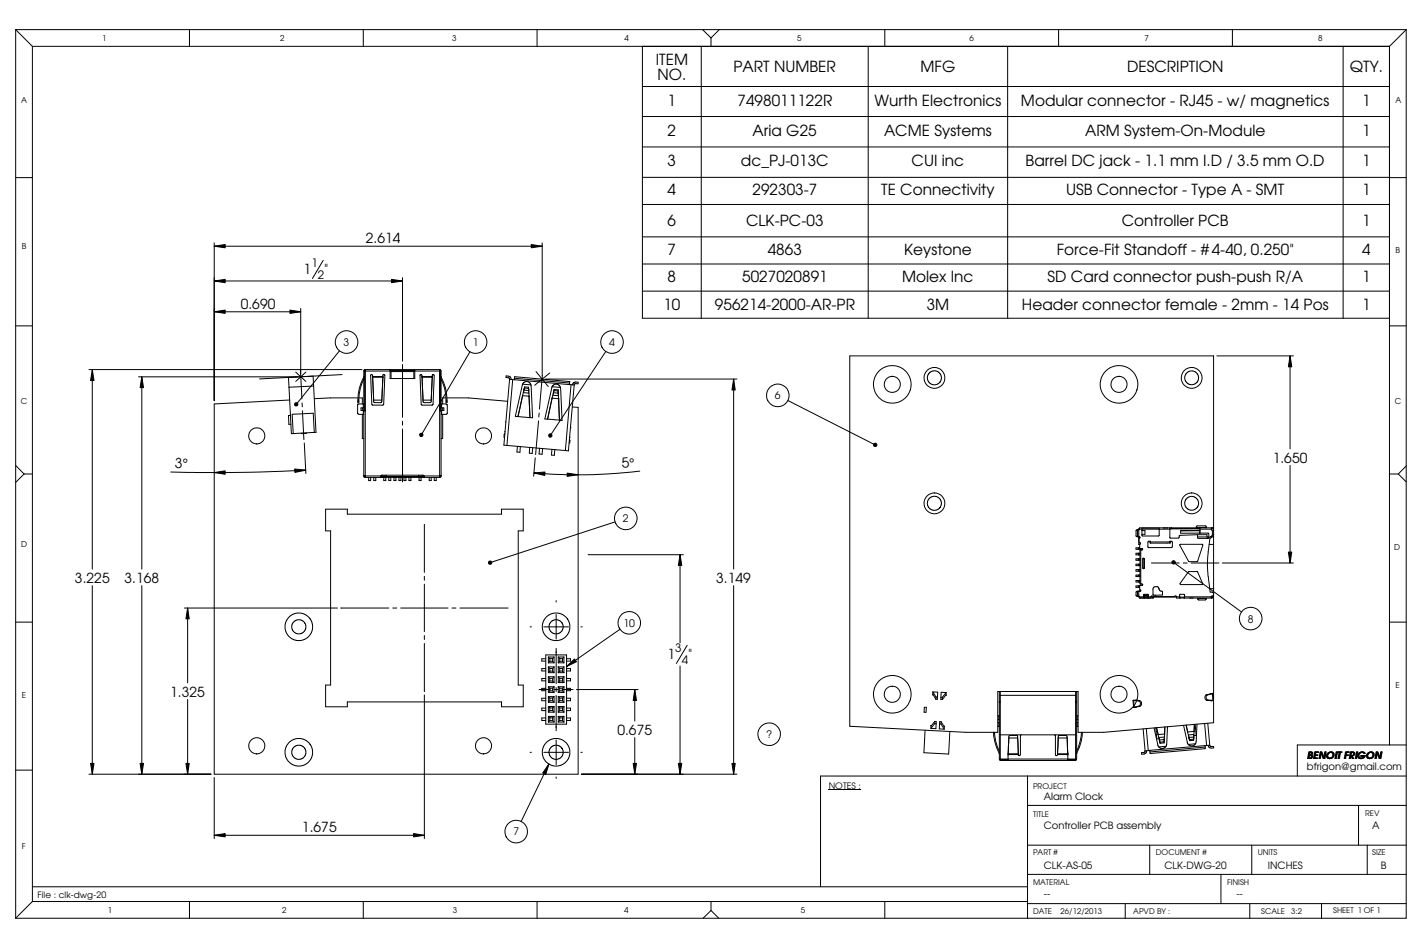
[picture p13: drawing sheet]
<svg xmlns="http://www.w3.org/2000/svg" width="457mm" height="305mm" viewBox="0 0 457 305" stroke-linecap="round" stroke-linejoin="round" font-family="sans-serif">
<defs><g id="words">
<g font-size="4.9">
<text x="210.8" y="20.8">ITEM</text>
<text x="235.8" y="23.2">PART NUMBER</text>
<text x="296" y="23.2">MFG</text>
<text x="362.4" y="23.2">DESCRIPTION</text>
<text x="434" y="23.2">QTY.</text>
<text x="211.4" y="25.6">NO.</text>
<text x="214.6" y="34">1</text>
<text x="237.1" y="34">7498011122R</text>
<text x="281.1" y="34">Wurth Electronics</text>
<text x="328.3" y="34">Modular connector - RJ45 - w/ magnetics</text>
<text x="437.9" y="34">1</text>
<text x="214.6" y="43.7">2</text>
<text x="242" y="43.7">Aria G25</text>
<text x="284.2" y="43.7">ACME Systems</text>
<text x="348.9" y="43.7">ARM System-On-Module</text>
<text x="437.9" y="43.7">1</text>
<text x="214.6" y="53.5">3</text>
<text x="238.2" y="53.5">dc_PJ-013C</text>
<text x="293.1" y="53.5">CUI inc</text>
<text x="329.7" y="53.5">Barrel DC jack - 1.1 mm I.D / 3.5 mm O.D</text>
<text x="437.9" y="53.5">1</text>
<text x="214.6" y="62.8">4</text>
<text x="241.9" y="62.8">292303-7</text>
<text x="283.3" y="62.8">TE Connectivity</text>
<text x="342.8" y="62.8">USB Connector - Type A - SMT</text>
<text x="437.9" y="62.8">1</text>
<text x="214.6" y="72.8">6</text>
<text x="239.9" y="72.8">CLK-PC-03</text>
<text x="360.6" y="72.8">Controller PCB</text>
<text x="437.9" y="72.8">1</text>
<text x="214.6" y="81.9">7</text>
<text x="246.8" y="81.9">4863</text>
<text x="290.7" y="81.9">Keystone</text>
<text x="339.8" y="81.9">Force-Fit Standoff - # 4-40, 0.250&quot;</text>
<text x="437.9" y="81.9">4</text>
<text x="214.6" y="90.6">8</text>
<text x="238.6" y="90.6">5027020891</text>
<text x="290" y="90.6">Molex Inc</text>
<text x="336.8" y="90.6">SD Card connector push-push R/A</text>
<text x="437.9" y="90.6">1</text>
<text x="213.3" y="99.8">10</text>
<text x="229.9" y="99.8">956214-2000-AR-PR</text>
<text x="297.9" y="99.8">3M</text>
<text x="328.5" y="99.8">Header connector female - 2mm - 14 Pos</text>
<text x="437.9" y="99.8">1</text>
</g>
<g font-size="4.4">
<text x="117.6" y="78.2">2.614</text>
<text x="97.6" y="88.2">1</text>
<text x="104.3" y="88.2">&quot;</text>
<text x="77.4" y="99.3">0.690</text>
<text x="409.2" y="148.7">1.650</text>
<text x="56.2" y="150.4" transform="rotate(1 56.2 150.4)">3°</text>
<text x="200" y="150.6" transform="rotate(-6 200 150.6)">5°</text>
<text x="24.1" y="187.4">3.225</text>
<text x="40" y="187.4">3.168</text>
<text x="230.3" y="187.4">3.149</text>
<text x="214.6" y="212">1</text>
<text x="221.3" y="212">&quot;</text>
<text x="54.7" y="223.9">1.325</text>
<text x="198.5" y="236.2">0.675</text>
<text x="97.1" y="267.6">1.675</text>
</g>
<g font-size="3.7">
<text x="100.1" y="85.9">1</text>
<text x="102.2" y="89.6">2</text>
<text x="217.1" y="209.6">3</text>
<text x="219.2" y="213.4">4</text>
</g>
<g font-size="3.3">
<text x="110.5" y="111.2">3</text>
<text x="152" y="111.2">1</text>
<text x="195.8" y="111.2">4</text>
<text x="249.1" y="128.4">6</text>
<text x="200.3" y="167.9">2</text>
<text x="200.4" y="201.5">10</text>
<text x="401.2" y="200.2">8</text>
<text x="246.3" y="237.3">?</text>
<text x="165.1" y="268.6">7</text>
</g>
<g font-size="3.2">
<text x="420.3" y="244.1">BENOIT FRIGON</text>
<text x="420.2" y="247.5">bfrigon@gmail.com</text>
<text x="335.6" y="257.2">Alarm Clock</text>
<text x="335.6" y="266.5">Controller PCB assembly</text>
<text x="441.2" y="266.7">A</text>
<text x="335.6" y="279.4">CLK-AS-05</text>
<text x="374.4" y="279.4">CLK-DWG-20</text>
<text x="407.7" y="279.4">INCHES</text>
<text x="443.9" y="279.3">B</text>
<text x="335.6" y="288.5">--</text>
<text x="397.5" y="288.5">--</text>
</g>
<g font-size="2.8">
<text x="266.4" y="253.6">NOTES :</text>
<text x="12" y="288.6">File : clk-dwg-20</text>
</g>
<g font-size="2.6">
<text x="32.8" y="13.2">1</text>
<text x="90.1" y="13.2">2</text>
<text x="145.4" y="13.2">3</text>
<text x="200.8" y="13.2">4</text>
<text x="256.3" y="13.2">5</text>
<text x="311.7" y="13.2">6</text>
<text x="368" y="13.2">7</text>
<text x="423.8" y="13.2">8</text>
<text x="6.8" y="33">A</text>
<text x="448.7" y="33">A</text>
<text x="7" y="80.2">B</text>
<text x="448.7" y="81.2">B</text>
<text x="6.7" y="129.8">C</text>
<text x="448.4" y="130">C</text>
<text x="6.8" y="175.8">D</text>
<text x="448.3" y="176.7">D</text>
<text x="448.6" y="221.1">E</text>
<text x="7.1" y="224.3">E</text>
<text x="7.1" y="272.9">F</text>
<text x="34.6" y="293.6">1</text>
<text x="90.7" y="293.6">2</text>
<text x="145.6" y="293.6">3</text>
<text x="200.7" y="293.6">4</text>
<text x="257.5" y="293.4">5</text>
</g>
<g font-size="2.5">
<text x="332.1" y="253.6">PROJECT</text>
<text x="332.1" y="262.6">TITLE</text>
<text x="438.9" y="262.5">REV</text>
<text x="332.1" y="274.9">PART #</text>
<text x="371.6" y="274.9">DOCUMENT #</text>
<text x="404.4" y="274.9">UNITS</text>
<text x="441.2" y="274.9">SIZE</text>
<text x="332.1" y="284.6">MATERIAL</text>
<text x="394.5" y="284.6">FINISH</text>
<text x="332.1" y="293.7">DATE</text>
<text x="341" y="293.7">26/12/2013</text>
<text x="364.4" y="293.7">APVD BY :</text>
<text x="405.5" y="293.7">SCALE</text>
<text x="415.2" y="293.7">3:2</text>
<text x="428.7" y="293.7">SHEET 1 OF 1</text>
</g>
</g></defs>
<g fill="none" stroke="#000" stroke-width=".32">
<path d="M5 9.5v285.7M5 9.5h447.1M5 9.5l5.4 5.4M10.4 14.9v275M10.4 14.9h436.3M60.9 9.5v5.4M116.8 9.5v5.4M172.7 9.5v5.4M206.5 14.9v87.4h240.2M225.5 14.9v87.4M225.9 9.5l2.7 2.7M228.6 12.2v2.7"/>
<path d="M231.3 9.5l-2.7 2.7M279.1 14.9v87.4M284.5 9.5v5.4M324 14.9v87.4M340.4 9.5v5.4M396.2 9.5v5.4M431.8 14.9v87.4M446.7 14.9v224.6M452.1 9.5v285.7h-447.1M452.1 9.5l-5.4 5.4M206.5 37.5h240.2M206.5 27.8h240.2"/>
<path d="M5 57.1h5.4M206.5 47.2h240.2M206.5 57h240.2M446.7 57.1h5.4M68.9 79.2l3.5-.6v1.1zM68.9 78.1v50.7M68.9 79.2h105.4M170.8 78.6l3.5 .6-3.5 .5zM174.3 78.1v42.7M206.5 65.7h240.2M206.5 76.2h240.2M68.9 90.3l3.5-.5v1.1z"/>
<path d="M68.9 90.3h60.5M93.2 99.7l3.5 .5-3.5 .6zM96.7 99.2v20.9M103.9 83.7l-3.4 5.8M125.9 89.8l3.5 .5-3.5 .6zM129.4 89.3v26.8M206.5 84.9h240.2M206.5 93.6h240.2M5 104.8h5.4M28.6 118.8h87.8M29.7 118.8l.5 3.5h-1.1zM29.7 118.8v64.2"/>
<path d="M68.9 100.2l3.5-.5v1.1zM68.9 100.2h27.8M95.1 119.6l3.2 3M96.6 119l.5 9.3M98.3 119.6l-3.2 3M109.1 112.8l-13.9 17.2M117.3 119.3h8.3M117.3 119.3v12.8M117.4 119.2l-.1 .1M117.4 118.8v34.7M117.4 118.8l-.4 .3v33.9M117.4 118.8h24"/>
<path d="M125.4 118.8v2.9h7.9v-2.9M125.6 119.3l-.2-.1h7.9l-.1 .1M125.6 119.3l.1 .2M125.7 119.5v2.2M125.7 119.5h7.4M129.4 117.2v17M133.1 119.5v2.2M133.2 119.3h8.3M133.2 119.3l-.1 .2M141.4 119.2l.1 .1M141.4 118.8v34.7M141.4 118.8l.4 .5v33.7"/>
<path d="M141.5 119.3v12.8M151.1 113.1l-15.6 26.7M172.3 119.5l4 4.8M176.7 119.9l-4.8 4M194.8 113l-17.8 27M273.2 114.4h117v118l-35.3 3.1h-8.3v-13.2h-25.8v13.2h-10.3l-37.3-2zM391.2 114.4h24.6M414.8 114.4l.5 3.5h-1.1zM414.8 114.4v29.9M446.7 104.8h5.4M44.5 121.2h51.1M45.6 121.2l.5 3.4h-1.1z"/>
<path d="M45.6 121.2v61.8M92.9 124.5l.8 14.9h.6M93.1 128.6l-24.2 1.3v119h117v-117.9l-1.9-.1M93.4 133.6h-.6l.1 2.8h.6M94.8 129.7a.53 .53 0 0 1 .8-.1 .53 .53 0 0 1 .1 .7 .53 .53 0 0 1-.8 .1l.3-.4-.3 .4-.2-.4zM96.6 121.2h.3M96.6 121l.3 .3M96.7 121v.3M96.8 121l-.3 .3M97.1 129.5l.1 1.3M97.2 132.1l.5 9.3M98.4 139.2l-1.5 .1"/>
<path d="M100.8 124.1l-.1-3.2-7.9 .4 .1 3.2M100.8 124.1l-7.9 .4M100.8 124.1l.8 14.9h-.6M101 139l-.3-6.2-5.8 .3-1 .1 .4 6.2M101 139l-6.7 .4M110 120.4l-26.6 1.4M115.1 129.1v.4h.3v-.4M115.1 128.7h.3M115.1 129.1h.3M115.1 128.7v.4M115.1 127.9l-14.1 .3M115.4 128.7v.4"/>
<path d="M115.4 127.9h1.1v2M116.5 133.2v7.8h.5M116.5 131.1v.9M116.8 129.9v1.2M116.8 132v1.2M116.9 121.3a15.2 15.2 0 0 0-1.8 7.4M116.9 121.3h.1M117 121.1l-.1 .2M117 121.9a14.6 14.6 0 0 0-1.6 6.8M117 129.9l-2 .1v3l.4 .2h1.6M117 131.9h.3M117 131.1h-.9v.9h.9"/>
<path d="M117.4 132.1l-.4 .2M119.8 121.1h3.3M120.1 128.7v.5l.4 .3 2.1-.1 .2-.7M120.1 128.7l-.3-7.4h3.3l-.3 7.4M120.1 128.7h2.7M122.8 128.6l.3-8 .3-.2 .3 .2-.4 9.5-3.5 .2-.3-.2-.2-9.7 .5 .3 .3 8M129.4 135.4v1.3M129.4 138v16.9M135 139.5a.54 .54 0 0 1 .7-.1 .54 .54 0 0 1 .2 .7 .54 .54 0 0 1-.7 .2l.3-.5-.3 .5zM135.3 120.4l-.3 .3 .4 9.4 .3 .2 3.5-.2 .4-9.4-.3-.3M135.3 120.4h.1M135.4 120.4l.2 .3"/>
<path d="M135.7 121.1v.2M135.7 121.1v.3M135.7 120.7v.4M135.7 121.1h3.3M135.7 121.3l.3 7.4M135.7 121.3h3.3l-.4 7.4M135.7 121.4l.3 7.3M135.7 121.3v.1M136 128.7v.5l.4 .3h1.9l.3-.3v-.5M136 128.7h2.6M139.3 120.4l-.3 .2-.4 8.1M139.3 120.4h.1"/>
<path d="M141.4 132.1l.4 .2M141.5 131.9h.3M141.8 121.1l.1 .2M141.8 121.9a14.6 14.6 0 0 1 1.6 6.8M141.8 129.9l2 .1v2.8M141.8 131.1h.9v.9h-.9M141.9 121.3a15.2 15.2 0 0 1 1.8 7.4M141.9 121.3h-.1M142 129.9v1.2M142 132v1.2M142.3 133.2v7.8h-.5M142.3 131.1v.9"/>
<path d="M143.4 127.9h-1.1v2M143.4 129.1v.4h.3v-.4M143.4 128.7h.3M143.4 129.1h.3M143.4 128.7v.4M143.7 127.9h6.9l12.6 1.1M143.7 128.7v.4M143.8 132.8l-.4 .4h-1.6M162.2 138.8l.1 .1M162.3 139.4l-.2 .3v.8h.1M162.6 135.6l-.1 .1M163.8 122l-1.8 21.1 1 .1"/>
<path d="M163.8 122h1M163.8 122l-.2-.5-.9-.1v-.5l1.2 .2 .4 .9M164.8 122l-1.8 21.2M164.8 122l.6 .1M165.4 122.1l17.7 1.6M165.4 121.6v.5M165.4 121.6v-.5l17.8 1.6-.1 .4M165.4 121.6l17.7 1.5M166.5 133.9l3.9 .4M168 127.2l-1.5 6.7M168 127.1v.1M168 127.2l2.1 .2"/>
<path d="M168.1 123.5l2.6 .2M168.3 126.2l-.3 1M168.3 126.2l1.8 .2M168.4 125.4l-.1 .8M168.4 125.4l1.6 .2M168.5 125.1l-.1 .8M168.5 125.1l-.1 .3M168.7 124.8l-.3 .6M168.7 124.8l1.2 .1M168.7 124.4v.4M168.7 124.4l1.2 .1M168.7 124.4l-.2 .7"/>
<path d="M169.9 124.5l.1 .7M169.9 124.9l.1 .7M169.9 124.5v.4M170 125.6l.1 .8M170 125.2v.4M170 125.2v.9M170.1 126.4v1M170.1 127.4l.3 6.9M170.1 127.3h.1M170.1 127.4h.1M170.7 124.1l-.2-.9-.9-.5-.9 .1-.7 .7-2.3 10.4h.8M170.8 124.1l.4 10.2h-.8"/>
<path d="M173.1 135.3l-.9 10.8M173.4 132.8l-.2 1.3M174.2 121.9h.3M174.2 121.8l.3 .2M174.3 121.8v.2M174.4 120.7l-1 10.8M174.5 121.8l-.3 .2M175.4 121.9h61.5M176.1 134.7l3.8 .4M176.5 139.7a.54 .54 0 0 1 .7-.1 .54 .54 0 0 1 .2 .7 .54 .54 0 0 1-.7 .2l.3-.5-.3 .5-.3-.4zM177.5 128l-1.4 6.7M177.5 128h.1"/>
<path d="M177.5 128l2.1 .2M177.5 127.9v.1M177.5 124.3l2.7 .3M177.8 127.1l-.3 .9M177.8 127.1l1.7 .1M178 126.3l-.2 .8M178 125.9l-.2 .8M178 126.3l1.5 .1M178 125.9v.4M178.1 125.6l1.3 .1M178.1 125.6l-.1 .7M178.2 125.2l-.1 .4"/>
<path d="M178.2 125.2l1.3 .1M178.2 125.2l-.2 .7M179.4 125.7l.1 .7M179.5 126.4v.8M179.5 125.3l-.1 .4M179.5 125.3v.8M179.5 126.1v.3M179.5 126.1v.8M179.5 127.2l.1 1M179.6 128.1h.1M179.6 128.2l.3 6.9M179.6 128.2h.1"/>
<path d="M180.2 124.9l-.2-.8-.9-.6-1 .2-.6 .7-2.3 10.3h.9M180.3 124.9l.4 10.3-.8-.1M183.1 123.7h.5M183.1 123.1v.6M183.4 137.5h.2M183.6 123.7l1 .1M183.6 123.7l-1.8 21.2M184.1 123.7l.1-.5 .5-.3h1.2l-.1 .5h-.9l-.3 .4M184.6 123.8l-1.8 21.1h-1M235.9 121.9l.5 3.5h-1.1zM235.9 121.9v61.1M253.3 128.8l28.1 14.2"/>
<path d="M302.3 122.8l.3-.7v-1.1l-.8-1.4-.7-.3h-1.2l-1.3 .8-.4 .7v1.2l.9 1.3 .7 .4h1.1l1.4-.9M384.9 122.8l.4-.7 .1-.9-.8-1.4-.8-.5h-.9l-1.4 .7-.5 .8-.1 1 .7 1.3 .9 .5 .9 .1 .7-.2 .9-.7M5 149.6l2.7 2.8M7.7 152.4h2.7M7.7 152.4l-2.7 2.7M68.9 151.9l3.5-.5v1.1zM94.7 150.8l3.6 .4-3.5 .7zM97.8 142.4l.5 9.8M98.3 151.2l-18.4 .6h-25M117 152.8l.1 .2M117 153l.1 .4M117 153h7.2"/>
<path d="M117.1 153.4l.3 .1M117.3 153l.1 .2zM117.3 153.2l-.2 .2M117.4 153.5h24M118.5 153.5v1h.7v-1M120.2 153.5v1h.6v-1M122.9 152.7l-.4 .3-.1 .5 .1-.3h13.9v.3l-.3-.7h-13.2M122.9 153.2v.3M123.4 153.5v1h.6v-1M124.2 153v.2M124.2 152.8v.2M125 153.5v1h.6v-1"/>
<path d="M126.7 153.5v1h.6v-1M128.3 153.5v1h.6v-1M129.9 153.5v1h.6v-1M131.5 153.5v1h.6v-1M134.6 153v.2M134.6 153h7.2M134.6 152.8v.2M134.7 153.5v1h.7v-1M135.9 153.2v.3M138 153.5v1h.6v-1M139.6 153.5v1h.7v-1M141.4 153.2l.1-.2z"/>
<path d="M141.5 153.2l.2 .2M141.7 153.4l-.3 .1M141.8 152.8l-.1 .2M141.8 153l-.1 .4M163 143.2l18.8 1.7M166.4 143.5l-.2 1.8 1 .1 .1-1.8M170.3 143.8l-.1 1.9 .9 .1 .2-1.9M171.7 152.1l3.5-.3-.1 1.1zM172.1 147.2l-.5 5.9M173.5 144.1l-.2 1.9h1l.2-1.8M177.5 144.5l-.2 1.8 .9 .1 .2-1.8M182.4 152.1l3.5 .6-3.5 .5z"/>
<path d="M183.1 141.2l.2 .4-.1 .8h-.2M183.3 140.6l-.2 .1M205.7 151.5a164.4 164.4 0 0 1-34 .6M281.1 142.6l.5-.1 .3 .8-.5-.3 .5 .3a.54 .54 0 0 1-.9 .1 .54 .54 0 0 1 .1-.8zM414.8 149.6v31.4M446.7 152.4h2.9M449.6 152.4l2.5 2.5M452.1 149.8l-2.5 2.6M104.7 163.7h7v1.6h49.5v-1.6h7v7h-1.6v49.6h1.6v6.9h-7v-1.5h-49.5v1.5h-7v-6.9h1.6v-49.6h-1.6zM136.4 168.6v15.4M189.1 178.4h30.6M197.7 167.8l-40.1 13.1"/>
<path d="M218.7 178.4l.5 3.4h-1.1zM218.7 178.4v28.3M302.3 163.1l.3-.6v-1.2l-.8-1.3-.7-.4h-1.2l-1.3 .9-.4 .7v1.1l.9 1.4 .7 .3h1.1l1.4-.9M365.3 170.6v1.9l1 .1a.26 .26 0 0 1 .2 .2 .26 .26 0 0 1-.3 .3v1.3l.3 .1M365.7 170.3v2.3M365.8 170.3v2.3M366 176.1v.5M366 177.9v.5M366 179.7v.4M366.1 170v5.1h.3M366.1 170h.3M366.1 170l.3 .2"/>
<path d="M366.2 176.1v.5M366.2 177.9v.5M366.2 179.7v.4M366.4 170.1l-.2 .2h-.8l-.1 .3M366.4 172.6v.3h-.3M366.4 170.1h9.7M366.4 176.4h.9l.1 .2-.1 .2h-.8v10.9h.7l.2 .3M366.4 176.1h-1.1v.5h1.6M366.5 177.9v.5M366.5 179.7v.4M366.5 174.5l.2 .2-.3 .2 .1 1.7M366.5 179.7h-1.2v.4h1.2"/>
<path d="M366.5 177.9h-1.2v.5h1.2M366.8 176.4v.2M366.8 176.8v10.9M366.9 176.4v.4M367.2 169.8h5.5v2.3l-.2 .2h-5.3zM367.2 170.6h.9v1.2h-.9M367.4 179.6l.4-.1 .2 .2v2.9l-.3 .2-.3-.1zM367.5 179.7h.4v3h-.4zM369.1 174.3v1.6l.3 .2M369.1 174.3l.1-.3h.7v.6M369.8 174.2l.1 .4M369.8 174.2h6.4"/>
<path d="M369.8 174v.2M374.1 169.7h1.2M376.1 170.1v2.8l.2 .1h2.6l.3-.9 5.7-.2M376.1 174.6v-.6l.8 .2-.1 1.8-7.4 .1M376.1 169.7v.4M376.1 174.6h-6.2M376.1 170h9.7M376.2 174.2l-.1 .4M376.2 174v.2M376.6 169.7v.3M376.7 169.7v.3M379.6 170.6v.8h8.9l.2 .2-.2 1.5h-3.3"/>
<path d="M379.7 170h.1M381.3 170h.1M384.6 169.6v.1M384.6 169.6l.2-.5h2.7l.3 .1v.4M384.6 169.6h3.2M384.9 163.1l.4-.6 .1-1-.8-1.4-.8-.4-.9-.1-1.4 .7-.5 .9-.1 .9 .7 1.4 .9 .5h.9l.7-.2 .9-.7M385 172.6h3.1v-.7h-3.1v1l.2 .2M385 169.7v.3M385.3 169.7l.1 .3M385.7 170.6h-6.1M385.7 170.6h.1M385.8 170.1h3.7"/>
<path d="M385.8 169.7v1.7M387.8 169.6v.1M388.7 172.7l-.5-.1v.5M388.8 175h1.4M389 173h.3M389.5 170.1l.3 .5M389.5 169.7v.4M389.5 170h.7M389.5 172.5l-.2 .4M389.7 172.4v.2h.5M389.7 172.4h.1M389.7 169.7v.3"/>
<path d="M389.8 170.6v1.6l-.7 .4-.9 9 .9 8.8h.8l.3 .5M389.8 172h.4M389.8 170.6h.4M390 169.7v.3M390.2 169.7h-23.8v.4M390.2 171.9h.1M390.2 170.6h.1M414.2 177.5h1.1l-.5 3.5zM29.7 188.3v60.6M45.6 188.3v60.6M59.3 195.5h49.2M60.3 195.5l.5 3.5h-1z"/>
<path d="M60.3 195.5v24M99.7 199l.6 1.2 .2 1.9-.6 1.7-1.2 1.3-1.3 .7-1.9 .2-1.6-.6-1.4-1.3-.7-1.2-.1-1.9 .5-1.7 1.3-1.4 1.6-.7 1.8-.1 1.4 .6 1.4 1.3M109.6 195.5h15.4M126.3 195.5h1.3M128.8 195.5h15.3M136.4 185.3v1.3M136.4 187.8v15.3M145.3 195.5h1.3M147.9 195.5h15.5M157.1 180.6a.53 .53 0 0 1 .8-.2 .53 .53 0 0 1 0 .9 .53 .53 0 0 1-.8-.2l.5-.2-.5 .2zM178.8 193.1v.5M178.8 197.6v7.9"/>
<path d="M182.4 199l.6 1.2 .2 1.9-.5 1.7-1.3 1.3-1.3 .7-1.9 .2-1.6-.6-1.4-1.3-.7-1.2-.1-1.9 .5-1.7 1.3-1.4 1.6-.7 1.8-.1 1.4 .6 1.5 1.3M235.9 188.3v60.6M365.3 190.4v1.2l1.1 .3M365.7 190.1v1.6M365.8 190.1v1.6M366 181.4v.5M366 183.1v.5M366 184.9v.5M366 186.6v.5M366 188.4v.4M366.2 181.4v.5M366.2 183.1v.5"/>
<path d="M366.2 184.9v.5M366.2 186.6v.5M366.2 188.4v.4M366.4 191.9v.4h4.4v-.3h-.3M366.4 191.9h1.3M366.4 190v.1M366.4 191.9h.1M366.4 188.4h-1.1v.4h1.1M366.5 181.4v.5M366.5 183.1v.5M366.5 184.9v.5M366.5 186.6v.5"/>
<path d="M366.5 192.2v.1M366.5 181.4h-1.2v.5h1.2M366.5 183.1h-1.2v.5h1.2M366.5 184.9h-1.2v.5h1.2M366.5 186.6h-1.2v.5h1.2M366.8 190h-.7v2h.3M366.9 187.7v.6M367.2 192.2v.1M367.4 188l-.2 .3h-.8v1.4h.3l.1 .2-1.4 .2-.1 .3M367.7 191.9v.4M367.7 191.7h.1M367.7 191.6h1.6"/>
<path d="M367.7 192h.1M367.7 191.6v.4h1.5l.1-.7-.2-.2h-1.4v.8M367.9 191.6v.1M367.9 191.7h1.2M367.9 191.7v.6M368.1 191.6v-.3h.8v.3M368.1 191.5h.8M369.1 191.6v.1M369.1 191.7l-.1 .6M369.2 191.7h.1M369.2 192h.1M369.7 192.2v.1"/>
<path d="M370.1 191.9l.1-.3 .6 .2h6.9a.3 .3 0 0 1 .3-.2 .3 .3 0 0 1 .2 .3M370.1 191.9h-.8v.4M370.1 191.9v.3M370.2 181h8.9M372 188.6l.5 .2 .5 1.2 .8 .1v1.2l-2.3 .1M372 188.6l-.9 .1-.4 .5v2l.8 .2M377.1 180.3a.55 .55 0 0 1 .8 .4 .55 .55 0 0 1-.6 .6 .55 .55 0 0 1-.4-.8l.4 .3-.4-.3zM377.3 180.8l21.9 16M378.3 191.9v.4h11.3M378.3 191.9h1M378.3 192h-7.8v.3M379.3 192h1.6"/>
<path d="M379.3 192h.1M379.4 192v.3M380.4 181h1.3M380.7 192h.2M380.7 192v.3M380.9 191.9l-.2-.8h-1.4v1.2M380.9 191.9v.4M380.9 191.9h8.5M382.1 183.9l2.9-.1 1.7 4-7.2 .1-.1-.3zM382.3 180.6l-3-5.5 7.3-.1 .1 .3-1.6 5.2-2.8 .1M382.9 181h9M385.1 192.3v.1"/>
<path d="M385.1 192.4v.4l.3 .1h2.1M385.1 192.4h2.7M387.8 192.3v.1M387.8 192.4l-.3 .5M389 189.3h1.2M389.4 191.9v.4M389.4 192h.8M389.4 192h.2M389.6 191.7l-.2 .2M389.6 192v.3M389.8 192h-.2M389.9 192l-.3 .2"/>
<path d="M390 192l-.4 .3M390.2 191.3l-.6 .3M393 181h22.8M5 200h5.4M97.9 200.2l.4 .9v.8l-.8 1.5-1 .4h-.8l-1.5-.9-.4-1v-.8l.9-1.4 1-.4h.8l.8 .3 .7 .6M136.4 204.3v1.3M136.4 206.9v15.5M170.4 201.5h.5M174.8 201.5h8M175.5 210.6h6.7v22.2h-6.7zM175.5 211.8h-1.3v.8h1.3M175.5 215h-1.3v.7h1.3"/>
<path d="M175.5 218.1h-1.3v.8h1.3M176.3 211.2v1.9M176.3 214.4v1.9M176.3 217.6v1.9M176.3 211.2h1.8M176.3 211.2l.5 .6M176.3 213.1h1.8M176.3 219.5h1.8M176.3 217.6h1.8M176.3 216.3h1.8M176.3 214.4h1.8M176.3 217.6l.5 .5"/>
<path d="M176.3 214.4l.5 .5M176.8 211.8v.8M176.8 214.9v.9M176.8 218.1v.8M176.8 211.8h.9M176.8 218.9l-.5 .6M176.8 218.9h.9M176.8 215.8h.9M176.8 214.9h.9M176.8 212.6h.9M176.8 212.6l-.5 .5M176.8 218.1h.9"/>
<path d="M176.8 215.8l-.5 .5M177.7 211.8v.8M177.7 214.9v.9M177.7 218.1v.8M177.7 212.6l.4 .5M177.7 218.9l.4 .6M177.7 215.8l.4 .5M178.1 211.2v1.9M178.1 214.4v1.9M178.1 217.6v1.9M178.1 211.2l-.4 .6M178.1 214.4l-.4 .5"/>
<path d="M178.1 217.6l-.4 .5M178.8 208.4v11.4M179.5 211.2v1.9M179.5 214.4v1.9M179.5 217.6v1.9M179.5 211.2h1.8M179.5 213.1h1.8M179.5 219.5h1.8M179.5 217.6h1.8M179.5 216.3h1.8M179.5 214.4h1.8M179.5 211.2l.5 .6"/>
<path d="M179.5 214.4l.5 .5M179.5 217.6l.5 .5M180 211.8h.8M180 218.9h.8M180 215.8h.8M180 215.8l-.5 .5M180 218.9l-.5 .6M180 214.9h.8M180 212.6h.8M180 218.1h.8M180 211.8v.8M180 214.9v.9"/>
<path d="M180 218.1v.8M180 212.6l-.5 .5M180.6 200.2l.4 .8 .1 .9-.9 1.5-1 .4h-.8l-1.4-.9-.5-1v-.8l.9-1.4 1-.4h.8l.8 .3 .7 .6M180.8 212.6l.5 .5M180.8 211.8v.8M180.8 214.9v.9M180.8 218.1v.8M180.8 215.8l.5 .5M180.8 218.9l.5 .6M181.3 211.2v1.9M181.3 214.4v1.9M181.3 217.6v1.9"/>
<path d="M181.3 211.2l-.5 .6M181.3 214.4l-.5 .5M181.3 217.6l-.5 .5M182.2 214.3l2.5-2.4 .6 .9zM182.2 211.8h1.2v.8h-1.2M182.2 215h1.2v.7h-1.2M182.2 218.1h1.2v.8h-1.2M186.8 201.5h.4M199.3 202.3l-17.1 12M218.7 214.1v34.8M220.9 207.5l-3.4 5.8M446.7 200h5.4"/>
<path d="M60.3 224.9v24M99.7 239.4l.6 1.1 .2 1.9-.6 1.7-1.2 1.4-1.3 .6-1.9 .2-1.6-.6-1.4-1.2-.7-1.3-.1-1.9 .5-1.7 1.3-1.3 1.6-.8h1.8l1.4 .5 1.4 1.4M136.4 223.4v46.2M173.4 221.7h3.5M175.5 221.3h-1.3v.8h1.3M175.5 224.5h-1.3v.8h1.3M175.5 227.7h-1.3v.8h1.3M175.5 230.8h-1.3v.8h1.3M176.3 230.3l.5 .5M176.3 220.8v1.8M176.3 224v1.8M176.3 227.2v1.8"/>
<path d="M176.3 230.3v1.9M176.3 224l.5 .5M176.3 227.2l.5 .4M176.3 225.8h1.8M176.3 222.6h1.8M176.3 229h1.8M176.3 227.2h1.8M176.3 220.8h1.8M176.3 232.2h1.8M176.3 230.3h1.8M176.3 224h1.8M176.3 220.8l.5 .5"/>
<path d="M176.8 231.7h.9M176.8 231.7l-.5 .5M176.8 221.3v.8M176.8 224.5v.8M176.8 227.6v.9M176.8 230.8v.9M176.8 225.3l-.5 .5M176.8 228.5l-.5 .5M176.8 225.3h.9M176.8 222.1h.9M176.8 222.1l-.5 .5M176.8 228.5h.9"/>
<path d="M176.8 230.8h.9M176.8 224.5h.9M176.8 221.3h.9M176.8 227.6h.9M177.7 231.7l.4 .5M177.7 221.3v.8M177.7 224.5v.8M177.7 227.6v.9M177.7 230.8v.9M177.7 222.1l.4 .5M177.7 228.5l.4 .5M177.7 225.3l.4 .5"/>
<path d="M178.1 220.8v1.8M178.1 224v1.8M178.1 227.2v1.8M178.1 230.3v1.9M178.1 230.3l-.4 .5M178.1 227.2l-.4 .4M178.1 224l-.4 .5M178.1 220.8l-.4 .5M178.2 221.7h1.3M178.8 221.1v1.2M178.8 223.6v11.3M178.8 237.9v7.9"/>
<path d="M179.5 220.8v1.8M179.5 224v1.8M179.5 227.2v1.8M179.5 230.3v1.9M179.5 227.2l.5 .4M179.5 230.3l.5 .5M179.5 225.8h1.8M179.5 222.6h1.8M179.5 229h1.8M179.5 227.2h1.8M179.5 220.8h1.8M179.5 232.2h1.8"/>
<path d="M179.5 230.3h1.8M179.5 224h1.8M179.5 224l.5 .5M179.5 220.8l.5 .5M180 231.7h.8M180 225.3h.8M180 225.3l-.5 .5M180 222.1h.8M180 231.7l-.5 .5M180 222.1l-.5 .5M180 228.5h.8M180 228.5l-.5 .5"/>
<path d="M180 230.8h.8M180 224.5h.8M180 221.3v.8M180 224.5v.8M180 227.6v.9M180 230.8v.9M180 221.3h.8M180 227.6h.8M180.7 221.7h3.6M180.8 231.7l.5 .5M180.8 225.3l.5 .5M180.8 221.3v.8"/>
<path d="M180.8 224.5v.8M180.8 227.6v.9M180.8 230.8v.9M180.8 222.1l.5 .5M180.8 228.5l.5 .5M181.3 227.2l-.5 .4M181.3 220.8v1.8M181.3 224v1.8M181.3 227.2v1.8M181.3 230.3v1.9M181.3 224l-.5 .5M181.3 230.3l-.5 .5"/>
<path d="M181.3 220.8l-.5 .5M182.2 221.3h1.2v.8h-1.2M182.2 224.5h1.2v.8h-1.2M182.2 227.7h1.2v.8h-1.2M182.2 230.8h1.2v.8h-1.2M182.4 239.4l.6 1.1 .2 1.9-.5 1.7-1.3 1.4-1.3 .6-1.9 .2-1.6-.6-1.4-1.2-.7-1.3-.1-1.9 .5-1.7 1.3-1.3 1.6-.8h1.8l1.4 .5 1.5 1.4M185.3 221.7h19.8M204.1 221.7l.5 3.5h-1zM204.1 221.7v10.1M204.1 237.2v11.7M297.2 227.4h.6l-.1 1.6h-.6zM297.4 234.8l-.3 7.2 7.9 .4 .4-7.2"/>
<path d="M299.3 233.3v.9M299.4 233.2l-.1 .1M299.9 223.4v-.2l1 1.6M299.9 223.4h.1M299.9 222.5h1.6l-.1 1.6M299.9 222.5l1 1.6M299.9 222.5v.9M300.5 232.7h.5M300.5 232.7l-1.2 1.5M300.6 231.9l.4 .1v.7M300.6 231.9l-.1 .8M300.6 231.9l-1.2 1.5-.1-.1"/>
<path d="M300.9 224.1v.7M300.9 224.1h.5M301 232.7l-.1 1.6-1.6-.1M301.4 224.1v.7h-.5M302.1 232.7l.5 .1M302.1 232.7l-.1 1.7h1.6M302.5 224.2v.7h.5M302.5 224.2h.5M302.6 232.8l1 1.6M302.6 232.1v.7M302.6 232.1l-.5-.1v.7M302.6 232.1l1 1.4"/>
<path d="M303 224.2v.7M303.6 233.5v.9M303.6 233.4v.1M304.2 223.6l-.1-.2-1.1 1.5M304.2 223.6h-.1M304.2 222.7l-1.2 1.5M304.2 222.7v.9M304.2 222.7l-1.6-.1-.1 1.6M319.4 235.5a15.6 15.6 0 0 0 1.8 6.6M319.7 235.5a14 14 0 0 0 1.6 6M320.8 231.4h.5M320.8 230.2h.5"/>
<path d="M320.8 233.5h.5M320.8 232.2h.5M321.1 230.2v1.2M321.1 232.2v1.3M321.3 226v18.2l.2 .2 24.2 .1M321.3 225.8v.2M321.3 225.6v.2M321.3 225.8h.3M321.3 225.6h.1M321.3 226h.3M321.3 222.3v3.3M321.6 225.3l-.3 .5"/>
<path d="M321.6 222.3v21.8M321.6 223.6h24.2M321.6 236.3h24.2M324.4 237.3l-.3 5.1h3.3M324.4 237.3l-.3 5.3M324.4 237.3h2.8M324.4 236.8v.5M326.9 236.5h-2.4l-.1 .3M326.9 236.4l.3 .2v.7M327.2 237.3l.2 5.1M327.2 237.3l.2 4.9M328.4 236.3l-.3 .2v6.1l-.4 .4"/>
<path d="M339 236.3l.3 .3v6.1l.4 .3M340.2 237.3l-.2 5.1h3.3l-.2-5.1M340.2 237.3l-.2 5.4-.3 .3M340.2 237.3l.2-.8h2.5l.2 .8M340.2 237.3h2.9M343.1 237.3l.2 7.2M345.8 225.3l.3 .5M345.8 225.8h.4M345.8 222.3v21.8M345.8 226h.4M346.1 225.6h.1M346.2 226v18.1l-.5 .5"/>
<path d="M346.2 225.8v.2M346.2 225.6v.2M346.2 222.3v3.3M346.2 231.4h.4M346.2 230.2h.4M346.2 233.5h.4M346.2 232.2h.4M346.3 230.2v1.2M346.3 232.2v1.3M347.7 235.5a14.8 14.8 0 0 1-1.5 6M348 235.5a15 15 0 0 1-1.8 6.6M364.3 225.2l.2 2.3"/>
<path d="M364.5 225.1l-.2 .1 .2 .1M364.5 225.3l.2 2.1M364.5 225.3h1.6M364.7 227.4l-.2 .1h.2M364.7 227.5h.1M364.8 225.2h.1M364.8 225.2l1.6 .1M365 227.4h.1M365 227.4l.3 .1M365.1 225.1l-.3 .1M366.1 225.3a.98 .98 0 0 1 .1 1.7M366.2 227h.4"/>
<path d="M366.2 227l-1.5 .4M366.4 225.3l.6 .6-.1 .8-.3 .3M366.4 225.3h-.3M366.6 227l-1.6 .4M367.5 234.4l.7 7M368.6 234.3l.6 7M371.1 234.1l1.2 5.5M371.6 234l.1 1.2M371.7 235.2l.2 2.4 .8-.1M371.9 234l.5 2.2zM372.2 235.2h-.5M372.4 236.2l.2 .9"/>
<path d="M372.4 236.2v.1M372.4 236.2h.1M372.6 237.1l.2 .8M372.7 237.4l.1 .9M372.8 237.9v.4M372.8 237.9l.2 .7M372.8 238.3l.2 .7M373 238.6v.4M374.2 238.5l-1.2 .1M374.2 238.5l.1 .3M374.3 238.8l-1.3 .2M374.3 237.3l.1 .9"/>
<path d="M374.3 237.8l-1.5 .1M374.3 237.8l-.1 .7M374.3 237.8l.1 .4M374.4 237l-.1 .8M374.4 237l-1.8 .1M374.4 238.2l-.1 .6M374.4 236v1M374.4 236.1h.1M374.4 236h.1M374.4 236l-2 .2M374.5 233.8l-.1 2.2zM374.9 239.9l-2.3 .3"/>
<path d="M375.4 233.7l-.4 6.1-.5 .6-.9 .3-.9-.4-.5-.7M381.4 233.1l.4 2.3zM381.8 235.3l.3 1M381.8 235.3v.2M382.1 236.3l.2 .8M382.2 236.6l.1 .8M382.3 237.1l.2 .7M382.3 237.1v.3M382.3 237.4l.2 .7M382.5 237.8v.3M383.8 237.7l-1.3 .1M383.8 237.7v.3"/>
<path d="M383.8 238l-1.3 .1M383.8 237l-1.5 .1M383.8 237v.7M383.8 237v.3M383.8 236.1v.9M383.8 236.1l-1.7 .2M383.8 237.3v.7M383.9 235.2l-.1 .9M383.9 235.2h.1M383.9 235.2l-2.1 .1M384 232.9l-.1 2.3zM384.3 232.9l.1 1.2"/>
<path d="M384.4 234.1l.2 2.4h-.8v.8M384.4 234.1h-.4M384.4 239.1l-2.3 .3M384.9 232.8l-.3 6-.5 .7-.9 .4-.9-.3-.5-.7-1.3-5.7M387.3 232.6l.6 7.1M387.4 239.7l.1 .5M387.4 239.7l-17.7 1.6M387.9 223.4a1 1 0 0 0-.5 .9 1 1 0 0 0 .6 .9M387.9 223.4h.3M387.9 239.7h-.5M388 225.2l1.6 .1M388.2 223.4a.91 .91 0 0 0-.4 .9 .91 .91 0 0 0 .6 .8"/>
<path d="M388.3 232.5l.7 7.1M388.4 225.1l-.4 .1M388.4 225.1l1.6 .1M389 239.6l-1.1 .1M389 239.6l.2 .4h1v.5h-1.2l-.5-.9M389.1 223h.3M389.4 223v.1M389.4 223.1l-1.5 .3M389.6 225.3h.1M389.6 225.3h-.3M389.8 222.9l.2 .1-.2 .1M389.8 223.1l.2 2.1"/>
<path d="M389.8 223.1l-1.6 .3M390 225.2v.1M390 225.3h.1M390 223l.1 2.2M452.1 239.5h-35v10M5 247.6h5.4M28.6 248.9h39.2M29.1 245.4h1.1l-.5 3.5zM45 245.4h1.1l-.5 3.5zM59.8 245.4h1l-.5 3.5zM68.9 250v19.6M97.9 240.6l.4 .9v.8l-.8 1.4-1 .4h-.8l-1.5-.9-.4-.9v-.8l.9-1.5 1-.4h.8l.8 .3 .7 .7"/>
<path d="M170.4 241.9h.5M174.8 241.9h8M176.5 245.6l-1 3.4-1-.5zM176.5 245.6l-8.9 18.5M178.8 249.8v.5M180.6 240.6l.4 .7 .1 1-.9 1.4-1 .4h-.8l-1.4-.9-.5-.9v-.8l.9-1.5 1-.4h.8l.8 .3 .7 .7M186.8 241.9h.4M186.9 248.9h50M203.6 245.4h1l-.5 3.5zM218.1 245.4h1.1l-.5 3.5zM235.3 245.4h1.1l-.5 3.5zM266.4 253.9h10.5"/>
<path d="M321.2 242.1l.1 .2M321.3 242.1h-.1M321.6 244.1l2.5 .1M321.6 244.1h24.2M323.8 244.2v.3M324.1 242.6v1.9M324.1 242.6h3.3M327.4 242.4v.2M327.4 242.2v.4M327.4 242.7l.3 .3M327.4 242.2v.2M327.4 242.6v.1"/>
<path d="M327.7 243h.1M330.4 249.5v45.7M330.4 259h121.7M339.7 243h.1M340 242.6h3.3M343.7 244.2v.3M345.8 244.1l-2.5 .1M346.2 242.1h.1M346.2 242.1v.2M368.7 241.4l-.4 .9-1.2 .2-.1-.5 .9-.1 .3-.5M369.2 241.3l-1 .1M369.7 241.3v.5"/>
<path d="M369.7 241.3h-.5M387.5 240.2v.5l-17.7 1.6-.1-.5M387.5 240.2l-17.8 1.6M436.8 259v12.7M452.1 249.5h-188.3v35.6M68.9 268.6l3.5-.6v1.1zM68.9 268.6h67.5M133 268l3.4 .6-3.4 .5zM330.4 271.7h121.7M369.7 271.7v9.4M402.5 271.7v9.4M439.6 271.7v9.4"/>
<path d="M10.4 289.9h320M10.4 289.9l-5.4 5.3M10.4 285.1h320M60.9 289.9v5.3M116.8 289.9v5.3M172.7 289.9v5.3M228.6 289.9v2.8M228.6 292.7l2.5 2.5M228.6 292.7l-2.5 2.5M284.5 289.9v5.3M330.4 290.5h121.7M330.4 281.1h121.7"/>
<path d="M361.8 290.5v4.7M392.6 281.1v9.4M401.8 290.5v4.7M424.9 290.5v4.7"/>
<circle cx="111.4" cy="110" r="3.6"/>
<circle cx="152.9" cy="110" r="3.6"/>
<circle cx="196.8" cy="110" r="3.6"/>
<circle cx="250.1" cy="127.1" r="3.6"/>
<circle cx="286.9" cy="123.6" r="2.6"/>
<circle cx="286.9" cy="123.6" r="6.1"/>
<circle cx="300.5" cy="121.5" r="3.4"/>
<circle cx="359.8" cy="123.6" r="6"/>
<circle cx="359.8" cy="123.6" r="2.6"/>
<circle cx="383.1" cy="121.5" r="3.4"/>
<circle cx="82.6" cy="140.2" r="2.59"/>
<circle cx="155.5" cy="140.2" r="2.59"/>
<circle cx="201.2" cy="166.7" r="3.6"/>
<circle cx="300.5" cy="161.8" r="3.4"/>
<circle cx="383.1" cy="161.8" r="3.4"/>
<circle cx="402.1" cy="198.9" r="3.6"/>
<circle cx="202.3" cy="200.2" r="3.6"/>
<circle cx="82.6" cy="239.8" r="2.59"/>
<circle cx="155.5" cy="239.8" r="2.59"/>
<circle cx="247.3" cy="236.1" r="3.6"/>
<circle cx="286.9" cy="223.2" r="6.1"/>
<circle cx="286.9" cy="223.2" r="2.59"/>
<circle cx="359.8" cy="223.2" r="6"/>
<circle cx="359.8" cy="223.2" r="2.59"/>
<circle cx="166" cy="267.4" r="3.6"/>
</g>
<g fill="#000">
<path d="M68.9 79.2l3.5-.6v1.1zM170.8 78.6l3.5 .6-3.5 .5zM68.9 90.3l3.5-.5v1.1zM125.9 89.8l3.5 .5-3.5 .6zM29.7 118.8l.5 3.5h-1.1zM68.9 100.2l3.5-.5v1.1zM93.2 99.7l3.5 .5-3.5 .6zM414.8 114.4l.5 3.5h-1.1zM45.6 121.2l.5 3.4h-1.1zM235.9 121.9l.5 3.5h-1.1zM68.9 151.9l3.5-.5v1.1zM94.7 150.8l3.6 .4-3.5 .7z"/>
<path d="M171.7 152.1l3.5-.3-.1 1.1zM182.4 152.1l3.5 .6-3.5 .5zM218.7 178.4l.5 3.4h-1.1zM60.3 195.5l.5 3.5h-1zM414.2 177.5h1.1l-.5 3.5zM182.2 214.3l2.5-2.4 .6 .9zM204.1 221.7l.5 3.5h-1zM29.1 245.4h1.1l-.5 3.5zM45 245.4h1.1l-.5 3.5zM59.8 245.4h1l-.5 3.5zM176.5 245.6l-1 3.4-1-.5zM203.6 245.4h1l-.5 3.5z"/>
<path d="M218.1 245.4h1.1l-.5 3.5zM235.3 245.4h1.1l-.5 3.5zM68.9 268.6l3.5-.6v1.1zM133 268l3.4 .6-3.4 .5z"/>
<path d="M94.8 129.7a.53 .53 0 0 1 .8-.1 .53 .53 0 0 1 .1 .7 .53 .53 0 0 1-.8 .1l.3-.4-.3 .4-.2-.4z" fill-rule="evenodd"/>
<path d="M135 139.5a.54 .54 0 0 1 .7-.1 .54 .54 0 0 1 .2 .7 .54 .54 0 0 1-.7 .2l.3-.5-.3 .5z" fill-rule="evenodd"/>
<path d="M176.5 139.7a.54 .54 0 0 1 .7-.1 .54 .54 0 0 1 .2 .7 .54 .54 0 0 1-.7 .2l.3-.5-.3 .5-.3-.4z" fill-rule="evenodd"/>
<path d="M281.1 142.6l.5-.1 .3 .8-.5-.3 .5 .3a.54 .54 0 0 1-.9 .1 .54 .54 0 0 1 .1-.8z" fill-rule="evenodd"/>
<path d="M157.1 180.6a.53 .53 0 0 1 .8-.2 .53 .53 0 0 1 0 .9 .53 .53 0 0 1-.8-.2l.5-.2-.5 .2z" fill-rule="evenodd"/>
<path d="M377.1 180.3a.55 .55 0 0 1 .8 .4 .55 .55 0 0 1-.6 .6 .55 .55 0 0 1-.4-.8l.4 .3-.4-.3z" fill-rule="evenodd"/>
</g>
<use href="#words"/>
</svg>
